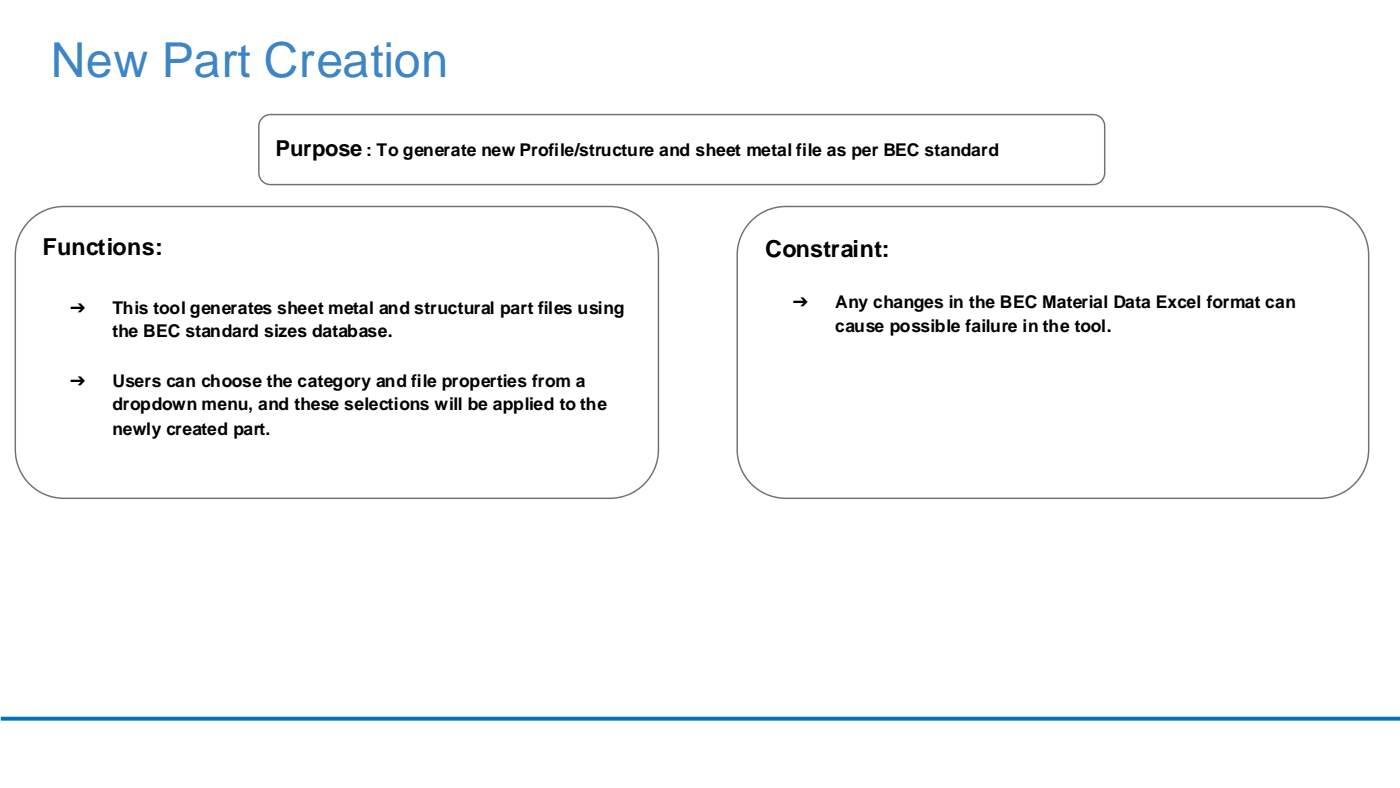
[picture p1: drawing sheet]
<svg xmlns="http://www.w3.org/2000/svg" width="254mm" height="143mm" viewBox="0 0 254 143" stroke-linecap="round" stroke-linejoin="round" font-family="sans-serif">
<defs><g id="words">
<text font-size="8.7" fill="#3d85c6" x="9.2" y="13.9">New Part Creation</text>
<g font-size="4.2">
<text x="7.7" y="46.3">Functions:</text>
<text x="138.8" y="46.6">Constraint:</text>
</g>
<text font-size="4" x="50" y="28.3">Purpose</text>
<g font-size="3.2">
<text x="66.5" y="28.3">: To generate new Profile/structure and sheet metal file as per BEC standard</text>
<text x="12.5" y="56.9">➔</text>
<text x="20.4" y="56.9">This tool generates sheet metal and structural part files using</text>
<text x="143.6" y="55.9">➔</text>
<text x="151.5" y="55.9">Any changes in the BEC Material Data Excel format can</text>
<text x="20.4" y="61.1">the BEC standard sizes database.</text>
<text x="151.5" y="60.1">cause possible failure in the tool.</text>
<text x="12.5" y="70.2">➔</text>
<text x="20.4" y="70.2">Users can choose the category and file properties from a</text>
<text x="20.4" y="74.4">dropdown menu, and these selections will be applied to the</text>
<text x="20.4" y="78.9">newly created part.</text>
</g>
</g></defs>
<path d="M.1 130.3h253.9" fill="none" stroke="#0070c0" stroke-width=".71" stroke-linecap="butt"/>
<path d="M136.3 40a8.8 8.8 0 0 1 6.3-2.6h96.9a8.8 8.8 0 0 1 8.8 8.9v35.2a8.8 8.8 0 0 1-8.8 8.9h-96.9a8.8 8.8 0 0 1-8.9-8.9v-35.2a8.8 8.8 0 0 1 2.6-6.3z" fill-rule="evenodd" fill="#fff"/>
<path d="M136.3 40a8.8 8.8 0 0 1 6.3-2.6h96.9a8.8 8.8 0 0 1 8.8 8.9v35.2a8.8 8.8 0 0 1-8.8 8.9h-96.9a8.8 8.8 0 0 1-8.9-8.9v-35.2a8.8 8.8 0 0 1 2.6-6.3z" fill="none" stroke="#727072" stroke-width=".26"/>
<path d="M5.4 40a8.8 8.8 0 0 1 6.2-2.6h99a8.8 8.8 0 0 1 8.9 8.9v35.2a8.8 8.8 0 0 1-8.9 8.9h-99a8.8 8.8 0 0 1-8.8-8.9v-35.2a8.8 8.8 0 0 1 2.6-6.3z" fill-rule="evenodd" fill="#fff"/>
<path d="M5.4 40a8.8 8.8 0 0 1 6.2-2.6h99a8.8 8.8 0 0 1 8.9 8.9v35.2a8.8 8.8 0 0 1-8.9 8.9h-99a8.8 8.8 0 0 1-8.8-8.9v-35.2a8.8 8.8 0 0 1 2.6-6.3z" fill="none" stroke="#727072" stroke-width=".26"/>
<path d="M47.6 21.4l.9-.6h.6h149.2a2.12 2.12 0 0 1 2.1 2.1v8.5a2.12 2.12 0 0 1-2.1 2.1h-149.2a2.12 2.12 0 0 1-2.1-2.1v-8.5v-.6z" fill-rule="evenodd" fill="#fff"/>
<path d="M47.6 21.4l.9-.6h.6h149.2a2.12 2.12 0 0 1 2.1 2.1v8.5a2.12 2.12 0 0 1-2.1 2.1h-149.2a2.12 2.12 0 0 1-2.1-2.1v-8.5v-.6z" fill="none" stroke="#727072" stroke-width=".26"/>
<path d="M12 132.4h38.9v8.5h-38.9z" fill-rule="evenodd" fill="#fff"/>
<path d="M12 132.4h38.9v8.5h-38.9z" fill="none" stroke="#fff" stroke-width=".71" stroke-linecap="butt"/>
<use href="#words"/>
</svg>
